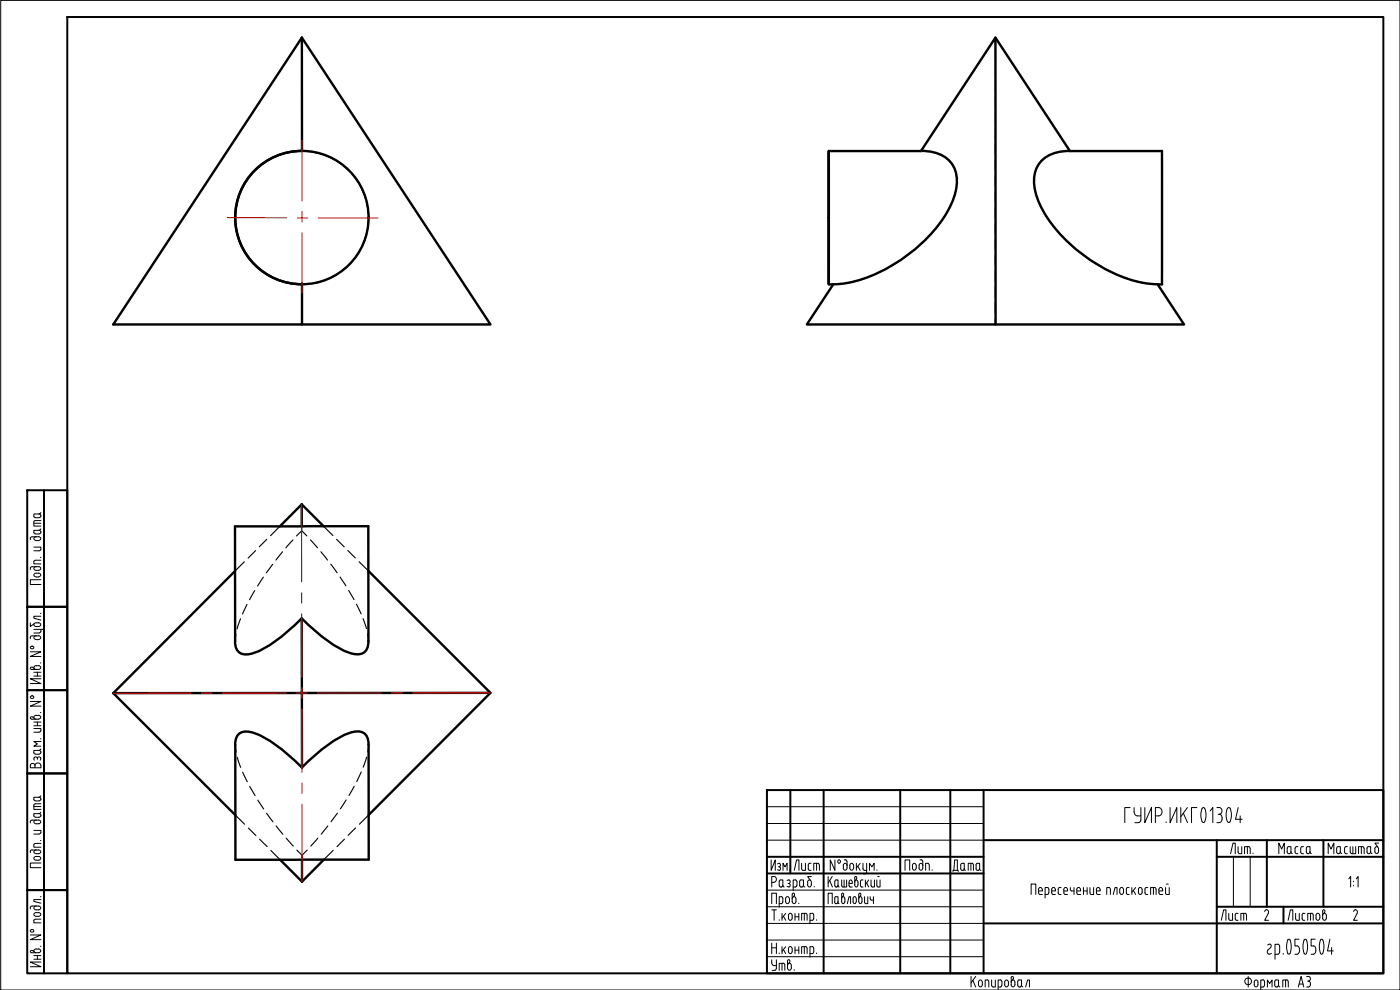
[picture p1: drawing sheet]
<svg xmlns="http://www.w3.org/2000/svg" width="420mm" height="297mm" viewBox="0 0 420 297" stroke-linecap="round" stroke-linejoin="round" font-family="sans-serif">
<defs><g id="words">
<text font-size="7.1" x="285" y="262.8">Дата</text>
<g font-size="6.6">
<text x="382.8" y="257.5">Масса</text>
<text x="397.6" y="257.5">Масштаб</text>
<text x="237.4" y="262.5">Лист</text>
<text x="365.5" y="277.3">Лист</text>
<text x="388.8" y="297.4">A3</text>
</g>
</g></defs>
<g fill="none" stroke="#000" stroke-width=".72">
<path d="M90.6 11.3l-56.6 86.1h56.6v-12.1a20 20 0 0 1-20-20 20 20 0 0 1 20-20M90.6 11.3l56.6 86.1h-56.6M90.6 11.3v34M298.7 11.3l22.4 34M248.7 45.3v40zM248.8 45.3h27.6l22.3-34 .1 86.1h-56.7l8-12.1M276.4 45.3a10 10 0 0 1 10.3 5.8 15.5 15.5 0 0 1-2.3 12.4 47.6 47.6 0 0 1-30.9 21.5l-3.5 .3M321.1 45.3a9.9 9.9 0 0 0-10.3 5.8 15.5 15.5 0 0 0 2.4 12.4 47.6 47.6 0 0 0 30.8 21.5l3.4 .3M321.1 45.3h27.6v40h-1.3l7.9 12.1h-56.5M248.8 85.3h1.3M90.6 151.3v6.6M90.6 151.3l-6.6 6.6"/>
<path d="M90.6 151.3l6.5 6.6M70.5 171.4l-36.5 36.6M110.6 171.3l36.6 36.6-36.5 36.6M90.5 185.5a44.2 44.2 0 0 1-14.1 10.4 4.2 4.2 0 0 1-5.1-.7l-.7-1.7-.1-1.1M90.6 185.6v22.3l-56.6 .1M90.6 185.5a44.2 44.2 0 0 0 14.1 10.3 4.2 4.2 0 0 0 5.2-.6l.3-.8 .4-2-.1-34.5h-40l.1 34.5M34 208l36.6 36.5M147.2 207.9h-56.6v22.4a44.2 44.2 0 0 1 14.1-10.3 4.2 4.2 0 0 1 5.2 .6l.6 1.7 .1 1.1M110.6 223.4l.1 34.5-21.9 .1h-18.1l-.1-34.5a3.4 3.4 0 0 1 4.7-3.8 30.4 30.4 0 0 1 11.7 7.2l3.6 3.4M84.1 258l6.5 6.5M90.6 257.9v6.6M97.2 257.9l-6.6 6.6"/>
<circle cx="90.6" cy="65.3" r="20"/>
</g>
<g fill="none" stroke="#000" stroke-width=".34">
<path d="M90.6 19.6v3.2M90.6 14.8v3.2M90.6 11.3v1.9M298.7 11.3v1.7M298.7 14.6v3.2M298.7 19.4v3.1M90.6 38.6v3.2M90.6 33.9v3.1M90.6 29.1v3.2M90.6 24.3v3.2M298.7 24.2v3.1M298.7 28.9v3.2"/>
<path d="M298.7 33.7v3.2M298.7 38.4v3.2M72.1 57.5l-1 3M72.5 56.9l-1.1 2.9M74.5 53.3l-1.6 2.7M75 52.8l-1.8 2.6M77.9 49.9l-2.3 2.2M78.4 49.5l-2.4 2.1M82 47.3l-2.8 1.6M82.4 47.1l-2.7 1.5M86.5 45.7l-3.1 .9M87 45.7l-3.1 .8"/>
<path d="M90.6 43.4v1.9M90.6 45.3l2 .2h-4M91.4 45.4l-3.3 .1M93 45.5l3.1 .6M97.3 46.5l-3.1-.8 3 .8M97.6 46.6l2.9 1.4M98.8 47.1l2.7 1.5M101.9 48.9l2.5 2M102.8 49.5l2.4 2.1-2.4-2.1M105.5 52.1l1.9 2.5M108 55.4l-1.8-2.6 1.8 2.7M108.2 56l1.3 3"/>
<path d="M108.7 56.9l1.1 2.9M276.4 45.3l2.1 .2M280 45.7l3 1.1M284.3 47.7l.9 .9 1.1 1.6M286.8 51.7l.3 3.1M287 56.4l-.9 3.1M298.7 43.2v3.2M298.7 47.9v3.2M298.7 52.7v3.2M298.7 57.5v3.2M310.5 56.5l.8 3M310.6 51.7l-.3 3.1"/>
<path d="M313.1 47.7l-.8 .9-1.1 1.6M317.4 45.7l-2.9 1.1M321.1 45.3l-2.1 .2M348.7 59v3.1M348.7 54.2v3.2M348.7 49.4v3.2M348.7 45.3v2.6M70.6 66.1l.4 3.1M70.6 66.9l.5 3.2M70.8 62.1l-.3 3.2M71 61.4l-.4 3.1M71.3 70.8l1.1 3"/>
<path d="M71.6 71.6l1.2 3M73.2 75.2l1.7 2.6M73.6 76l1.9 2.6M76 79l2.3 2.2M76.7 79.7l2.5 2.1M105.5 78.6l-2.3 2.2M106.3 77.8l1.7-2.6-1.8 2.6M108.2 74.7l-1.7 2.7M108.8 73.8l1.1-3-1.2 3M109.9 70.1l-1 3.1M109.9 60.6l.5 3.1M110.2 61.4l.4 3.1z"/>
<path d="M110.5 65.3l-.2 3.3M110.6 66.1l-.4 3.1zM269.7 78.4l-2.7 1.6M273.6 75.6l-2.5 1.9M277.2 72.5l-2.4 2.1M280.5 69l-2.2 2.3M283.3 65.1l-1.8 2.7M285.6 61l-1.5 2.8M298.7 62.3v3.1M298.7 67v3.2M298.7 71.8v3.2M298.7 76.6v3.1"/>
<path d="M311.9 61l1.4 2.8M314.2 65.2l1.8 2.6M317 69l2.2 2.3M320.3 72.5l2.3 2.1M323.9 75.6l2.5 1.9M327.7 78.4l2.7 1.6M348.7 78v3.2M348.7 73.3v3.1M348.7 68.5v3.2M348.7 63.7v3.2M79.6 82.1l2.8 1.5M80.5 82.6l2.9 1.4"/>
<path d="M83.9 84.2l3.1 .8M85 84.5l3.1 .7M88.5 85.2l2.1 .1v2.9M90.6 94.5v2.9M90.6 89.7v3.2M92.6 85.2l-2 .1M92.7 85.2l-2.1 .1M92.9 85.2l-3.2 .1M97.2 84.2l-3.1 .8M97.3 84.2l-3.1 .8M97.6 84l-3.1 .9M101.6 82.1l-2.8 1.5 2.7-1.5"/>
<path d="M101.9 81.8l-2.8 1.6M102.8 81.1l2.4-2.1-2.3 2.2M252.2 85.2l-2.1 .1M256.8 84.4l-3.1 .6M261.4 82.8l-3 1.1M265.6 80.8l-2.8 1.4M298.7 81.3v3.2M298.7 86.1v3.2M298.7 90.8v3.2M298.7 95.6v1.8M331.8 80.8l2.8 1.4M336.1 82.8l3 1.1"/>
<path d="M340.6 84.4l3.1 .6M345.3 85.2l2.1 .1M348.7 82.8v2.5M84 157.9l-2.8 2.8M90.6 157.9v1.3l-1.6 1.6M90.6 159.2l1.5 1.6M97.1 157.9l2.8 2.8M73.3 168.6l-2.8 2.8M76.5 177.2l-1.6 2.7M76.7 165.2l-2.2 2.3M79 173.2l-1.7 2.6M80.1 161.8l-2.3 2.3"/>
<path d="M81.8 169.3l-1.9 2.6M84.8 165.6l-2 2.4M87.9 162l-2.1 2.4M93.2 162l2.1 2.4M96.3 165.6l2 2.4M99.3 169.3l1.9 2.6M101 161.8l2.3 2.3M102.1 173.1l1.7 2.7M104.4 165.2l2.2 2.2M104.6 177.2l1.7 2.7M107.8 168.6l2.8 2.7M70.8 190.2l-.2 2.2"/>
<path d="M72.2 185.7l-1 3M74.1 181.3l-1.3 2.9M107 181.3l1.4 2.9M109 185.6l1 3M110.4 190.2l.2 2.2M70.6 223.5l.2 2.2M71.2 227.2l1 3M72.8 231.7l1.4 2.9M74.9 236l1.6 2.7M106.3 235.9l-1.6 2.8M108.4 231.6l-1.3 2.9M110 227.2l-1 3"/>
<path d="M110.6 223.4l-.2 2.2M70.6 244.5l2.8 2.8M74.5 248.4l2.3 2.3M77.4 240.1l1.7 2.6M77.9 251.8l2.3 2.2M80 244l1.9 2.6M81.3 255.2l2.8 2.8M82.9 247.8l2 2.5M85.9 251.5l2.1 2.4M90.6 256.6v1.3M92.2 255l-1.6 1.6-1.5-1.6M95.4 251.5l-2.1 2.4"/>
<path d="M98.4 247.8l-2 2.5M100 255.1l-2.8 2.8M101.3 244l-1.9 2.5M103.4 251.8l-2.3 2.2M103.9 240l-1.7 2.7M106.7 248.4l-2.2 2.2M110.7 244.5l-2.8 2.8"/>
</g>
<g fill="#000">
<circle cx="90.6" cy="45.3" r=".17"/>
<circle cx="90.6" cy="45.3" r=".36"/>
<circle cx="90.6" cy="85.3" r=".17"/>
<circle cx="90.6" cy="85.3" r=".36"/>
</g>
<g fill="none" stroke="#000" stroke-width=".59">
<path d="M20.2 5.1h395v286.9h-395zM8.2 147.1h5v35h-5zM13.2 147.1h7v35h-7zM8.2 182.1h5v25h-5zM13.2 182.1h7v25h-7zM8.2 207.1h5v25h-5zM13.2 207.1h7v25h-7zM8.2 232.1h5v35h-5zM13.2 232.1h7v35h-7zM230.2 237.1h185v54.9h-185zM237.2 237.1v25M247.2 237.1v54.9"/>
<path d="M270.2 237.1v54.9M285.2 237.1v54.9M295.2 237.1v54.9M230.2 257.1h65M295.2 252.1h120M365.2 252.1v39.9M365.2 257.1h50M380.2 252.1v20M397.2 252.1v20M8.2 267.1h5v24.9h-5zM13.2 267.1h7v24.9h-7zM230.2 262.1h65"/>
<path d="M295.2 277.1h120M365.2 272.1h50M385.2 272.1v5"/>
</g>
<g fill="none" stroke="#000" stroke-width=".3">
<path d="M.2 .1h420v296.9h-420zM10.2 157h2.1M10.7 156.2l-.5 .4v1.2h2.1M10.7 156.2h1.6M10.7 155.3h1M11.7 154.2l.5 .4M11.7 154.2h-1.5v.9l.5 .2M12.2 158.7l-.5 .4M12.2 159.5l-.5-.4h-1.5v.9l.5 .2M12.2 159.8l-.2 .3-1.3 .1M12.2 153.8l-.5 .4M12.2 154.9l-.5 .4"/>
<path d="M12.3 154.6v.3M12.3 159.5v.3M9.6 170l-.4 .2-.1 .7M9.6 161.1l-.4 .2-.1 .6M9.7 161.1h1.9M10.2 164.2h2.1v.7M10.7 168.1l-.5 .2v.9h2.1M10.7 168.1h1.6M10.9 173.1a.58 .58 0 0 1-.7-.6 .58 .58 0 0 1 .7-.6l.7 .1a.56 .56 0 0 1 .6 .5 .56 .56 0 0 1-.7 .6M10.9 170a.58 .58 0 0 0-.7 .6 .58 .58 0 0 0 .7 .5h.7a.58 .58 0 0 0 .6-.5 .58 .58 0 0 0-.7-.6h-1.8M10.9 161a.58 .58 0 0 0-.7 .6 .58 .58 0 0 0 .7 .6M10.9 173.1h.7"/>
<path d="M10.9 162.2h.7M11.5 161a.58 .58 0 0 1 .7 .6 .58 .58 0 0 1-.7 .6M12.1 167.2h.2M12.2 164.9l-.5 .4h-1.5M12.3 173.9h-3.2v1.5h3.2M9.1 186.9v1.1l1.1-.9M9.1 195.6h3.2l-3.2 1.4h3.2M9.6 190.8l-.4 .2-.1 .6M9.7 190.8h1.9M10.2 188.8h2.6l.5 .4M10.2 189.9h1.5M10.9 190.7a.58 .58 0 0 0-.7 .6 .58 .58 0 0 0 .7 .6"/>
<path d="M10.9 186.8a.58 .58 0 0 0-.7 .6 .58 .58 0 0 0 .7 .6h.7a.58 .58 0 0 0 .6-.6 .58 .58 0 0 0-.7-.6M10.9 191.9h.7M10.9 186.9h.7M11.5 190.7a.58 .58 0 0 1 .7 .6 .58 .58 0 0 1-.7 .6M12.1 184.1h.2M12.1 198.9h.2M12.2 189.5l-.5 .4M12.3 184.9h-2.1v.6l2.1 .5M12.3 188.8v.7M13.3 189.3v.5M9.1 210.5h3.2l-3.2 1.4h3.2M10.2 218.6h2.1v.7"/>
<path d="M10.2 217.7h2.1M10.2 216.6h2.1M10.2 202.8h2.1M10.2 201.7h2.1M10.3 215.5l-.4-.4a.39 .39 0 0 0-.7 .1 .39 .39 0 0 0 .3 .6M10.3 200.6l-.4-.4a.39 .39 0 0 0-.7 .1 .39 .39 0 0 0 .3 .6M10.9 214.6a.58 .58 0 0 0-.7 .6 .58 .58 0 0 0 .7 .6M10.9 200.9a.58 .58 0 0 1-.7-.6 .58 .58 0 0 1 .7-.6l.7 .1a.56 .56 0 0 1 .6 .5 .56 .56 0 0 1-.7 .6h-1.9M10.9 214.7h.7M11.2 201.7v1.1M11.2 216.6v1.1M11.5 214.6a.58 .58 0 0 1 .7 .6 .58 .58 0 0 1-.7 .6h-1.9"/>
<path d="M12.1 213.8h.2M12.2 219.3l-.2 .3-1.8 .1M12.3 203.7h-3.2l3.2 1.4h-3.2M9.1 229.6v.8h3.2v-.8M9.1 229.6a.71 .71 0 0 1 .7-.5 .71 .71 0 0 1 .7 .5 .89 .89 0 0 1 .9-.7 .89 .89 0 0 1 .8 .7M10.2 227.5l.5-.4 .5 .4M10.2 225.9l.5 .4M10.2 227.5l.1 .6M10.5 229.6v.8M11.2 227.5l.5-.4 .5 .4M11.2 227.5v.3M11.7 239.2l.5 .4"/>
<path d="M11.7 239.2h-1.5v.9l.5 .2M12.1 221.7h.2M12.2 227.5l-.1 .6M12.2 224.7l-.5 .4M12.2 225.6l-.5-.4h-1.5v.7M12.2 225.9l-.2 .3-1.3 .1M12.2 238.8l-.5 .4M12.2 239.9l-.5 .4M12.3 222.5h-2.1l1 .7-1 .7h2.1M12.3 225.6v.3M12.3 239.6v.3M9.6 255l-.4 .2-.1 .6"/>
<path d="M9.6 246.1l-.4 .2-.1 .6M9.7 246.1h1.9M10.2 244.8l.5 .4M10.2 249.2h2.1v.6M10.2 250.3h1.5M10.2 242h2.1M10.4 257.1l1.1-.2a.58 .58 0 0 1 .7 .6 .58 .58 0 0 1-.6 .6l-1.2-.2-.2-.4zM10.7 253.1l-.5 .2v.9h2.1M10.7 241.2l-.5 .4v1.3h2.1M10.7 253.1h1.6M10.7 241.2h1.6M10.7 240.3h1"/>
<path d="M10.9 255a.58 .58 0 0 0-.7 .6 .58 .58 0 0 0 .7 .5h.7a.58 .58 0 0 0 .6-.5 .58 .58 0 0 0-.7-.6h-1.8M10.9 246a.58 .58 0 0 0-.7 .6 .58 .58 0 0 0 .7 .6h.7a.58 .58 0 0 0 .6-.6 .58 .58 0 0 0-.7-.6M12.1 252.2h.2M12.2 249.8l-.5 .4M12.2 243.7l-.5 .4M12.2 244.5l-.5-.4h-1.5v.7M12.2 244.8l-.2 .3-1.3 .1M12.3 258.9h-3.2v1.4h3.2M12.3 244.5v.3M230.2 242h65M230.2 252.1h65M230.2 247.1h65"/>
<path d="M231.4 258v3.1l1.3-3.1v3.1M233.3 259.2a.54 .54 0 0 1 .9 .1 .54 .54 0 0 1-.3 .8M250.6 258v3.1l-1.4-3.1v3.1M253.1 259.7a.58 .58 0 0 1 .5-.7 .58 .58 0 0 1 .6 .7M253.1 259.7v.7M253.4 258h.4M253.8 258l.4 .5M254.2 258.5v1.9a.58 .58 0 0 1-.6 .7 .58 .58 0 0 1-.5-.7M256.2 259.7a.58 .58 0 0 0-.6-.7 .58 .58 0 0 0-.6 .7l.1 .7a.56 .56 0 0 0 .5 .7 .56 .56 0 0 0 .6-.7M256.2 259.7v.7M257 259v2.1M257.4 259.9l.7 1.2"/>
<path d="M258.1 259l-1.1 1.4M259 259v1.6l.4 .5M260.1 259v2.6M273.8 259.7a.58 .58 0 0 1 .6-.7 .58 .58 0 0 1 .6 .7v.7a.6 .6 0 0 1-.6 .7 .6 .6 0 0 1-.6-.7M273.9 259.7v.7M275.8 259.7a.58 .58 0 0 1 .6-.7 .58 .58 0 0 1 .5 .7M275.8 259.7v.7M276.1 258h.4M276.5 258l.4 .5M276.9 258.5v1.9a.58 .58 0 0 1-.5 .7 .58 .58 0 0 1-.6-.7M278.4 259l.4 .6M278.5 259h-.7v2.1"/>
<path d="M278.9 259.6v1.5M339.2 242.3h-1.6v4.5M340.4 242.3a2.41 2.41 0 0 0 .4 2.3l.6 .2h1M340.6 246.8h1.2M342.3 246l-.1 .6-.5 .2M342.4 242.3v3.8M343.6 242.3v4.5l2-4.5v4.5M346.8 244.8h.9a1.28 1.28 0 0 0 1-1.2 1.28 1.28 0 0 0-.9-1.3h-1v4.5M350 246.6v.2M351.2 242.3v4.5l2-4.5v4.5M354.4 242.3v4.5M355.1 244l1.3 2.8"/>
<path d="M356.4 242.3l-2 2.8M359.2 242.3h-1.6v4.5M360.8 242.6l.4-.3 .4 .3M360.8 242.5a4.6 4.6 0 0 0 .2 4.3h.2a3.3 3.3 0 0 0 .5-3.7l-.2-.6M363.2 243.3l.8-1v4.5M365.2 242.3h.8a1.02 1.02 0 0 1 .7 1 1.02 1.02 0 0 1-.7 1 .91 .91 0 0 1 .7 1M365.2 246.8h.8M365.6 244.3h.4M366.7 245.8a.91 .91 0 0 1-.7 1M366.8 245.3v.5M368.4 242.5a4.4 4.4 0 0 0 .2 4.3l.6-.3M368.4 242.6l.4-.3 .4 .3"/>
<path d="M369.2 242.5l.4 1.7-.4 2.3M369.3 256.1l.7-3.1h.7v3.1M370.2 257.1v15M371.6 255.6l.4 .5M371.6 254v1.6M371.6 242.3l-.8 3.5h2M372.2 244.8v2M372.7 254v2.1h-.7M374.4 254v2.1M375.2 254.6l-.4-.6h-1.3v2.1M375.2 254.6v1.5M375.2 257.1v15"/>
<path d="M376 256v.1M9.6 271.9l-.4 .1-.1 .7M9.7 271.9h1.8a.58 .58 0 0 1 .7 .5 .58 .58 0 0 1-.6 .6h-.7a.58 .58 0 0 1-.7-.6 .58 .58 0 0 1 .7-.5M10.7 275.8l-.5 .2v.9h2.1M10.7 275.8h1.6M10.9 273.8a.58 .58 0 0 0-.7 .6 .58 .58 0 0 0 .7 .5h.7a.58 .58 0 0 0 .6-.5 .58 .58 0 0 0-.7-.6M10.9 273.8h.7M12.1 269.1h.2M12.3 269.9h-2.1v.6l2.1 .5M230.2 277.1h65M230.2 272.1h65M230.2 267.1h65"/>
<path d="M231.6 271.1v-3.1h1.4v3.1M231.6 273h1.4M231.6 264.7h.7M232.3 263a.89 .89 0 0 1 .7 .8 .89 .89 0 0 1-.7 .9M232.3 263h-.7v3.1M232.3 273v3.1M233.3 260.9l.5 .2M233.6 260.1h.3M233.8 271.1h.7l.4-.2v-1.4l-.2-.4h-.9v3.1M233.8 276v.1M233.9 260.1l.3 .5-.3 .5M234 264.1l1-.1v1.6l-.5 .5a.51 .51 0 0 1-.7-.5z"/>
<path d="M234.7 274.1v2M235 265.6l.4 .5M235 261.1v-2.1l.6 1.1 .6-1.1v2.1M235.1 274.9l.7 1.2M235.8 269.7a.58 .58 0 0 1 .5-.7 .58 .58 0 0 1 .6 .7M235.8 270.4a.58 .58 0 0 0 .5 .7 .58 .58 0 0 0 .6-.7M235.8 269.7v.8M235.8 274.1l-1.1 1.3M236.2 265.9l.6 .2M236.5 265.1h.3M236.6 274.7a.58 .58 0 0 1 .6-.7 .58 .58 0 0 1 .5 .7M236.6 274.7v.7"/>
<path d="M236.7 264l.5 .5-.5 .6 .4 .2v.6l-.4 .2M236.9 269.7v.8M237.7 269.7a.58 .58 0 0 1 .6-.7 .58 .58 0 0 1 .6 .7v.8M237.7 270.4a.58 .58 0 0 0 .6 .7 .58 .58 0 0 0 .6-.7M237.7 268.4v2.1M237.7 268.4a.38 .38 0 0 1 .5-.4 .38 .38 0 0 1 .2 .6l-.4 .6M237.7 274.7v.7a.58 .58 0 0 1-.5 .7 .58 .58 0 0 1-.6-.7M238.6 274.1v2M238.6 275.1h1.1M238.8 264h-.8v3.2M239.1 265.6l-.2 .5h-.9M239.2 264.6v1"/>
<path d="M239.7 271v.1M239.7 274.1v2M240 264.6l.2 1.5h.7l.2-.5M240.4 264h.7v1.6l.4 .5M241.4 274.1v2M241.8 274l.4 .5M241.8 274.1h-1.2v2M242.2 274.6v1.5M242.4 264.7v.8M243.5 264.7v.7a.58 .58 0 0 1-.6 .7 .58 .58 0 0 1-.5-.7M243.8 274l.4 .5M243.8 274.1h-.7v3.1"/>
<path d="M244.2 275.6l-.2 .5h-.9M244.2 274.6v1M244.3 266v.1M245 276v.1M248.5 271.1v-3.1h1.3v3.1M248.5 263v3.1M249 264.2l.8 1.9M249.8 263l-1.3 1.9M250.7 264.1l.8-.1v1.6l-.4 .5-.5-.2zM250.8 269l-.3 .5v1.4l.3 .2M250.9 269.1h.6v1.5M251.5 270.6l.3 .5"/>
<path d="M251.5 270.6l-.2 .5h-.4M251.5 265.6l.4 .5M252.6 269.7a.52 .52 0 0 1 .4-.7 .52 .52 0 0 1 .5 .7M252.6 270.4a.52 .52 0 0 0 .4 .7 .52 .52 0 0 0 .5-.7M252.6 268.4l.1-.3 .4-.1v.7M252.6 264v1.6l.4 .5h1.1v-2.1M252.6 268.4v2.1M253.1 268.7l-.3 .5M253.3 264v2.1M253.6 269.7v.8M254.3 271.1l.5-2h.5v2M254.8 264.7l.2 1.4h.8"/>
<path d="M254.8 264.7a.52 .52 0 0 1 .5-.7 .52 .52 0 0 1 .5 .7M255.8 264.7v.4h-1M256 270.4a.52 .52 0 0 0 .5 .7 .52 .52 0 0 0 .5-.7M256 270.5v-.8a.52 .52 0 0 1 .5-.7 .52 .52 0 0 1 .5 .7v.8M256.5 264.7a.52 .52 0 0 1 .5-.7 .52 .52 0 0 1 .5 .7M256.8 264.2l.3-.6-.2-.6-.4 .2v2.2a.52 .52 0 0 0 .5 .7 .52 .52 0 0 0 .5-.7v-.7M257.7 269.7a.52 .52 0 0 1 .5-.7 .52 .52 0 0 1 .5 .7v.8M257.7 270.4a.52 .52 0 0 0 .5 .7 .52 .52 0 0 0 .5-.7M257.7 268.4v2.1M257.7 268.4l.3-.4 .3 .2v.4l-.4 .6M259 264l-.6 .1-.2 .4 .1 1.4 .7 .2M259.1 262.2h.6"/>
<path d="M259.4 261.1h.7M259.5 269.1v1.5l.3 .5h.6v-2M259.7 264v2.1M260.1 261.6l-.4 .6M260.1 264.9l.6 1.2M260.7 264l-1 1.5M260.9 261.1v-2.1l.8 1.1 .6-1.1v2.1M261.2 269.1l.1 .9 .8 .1M261.4 264v1.6l.4 .5h.6v-2.1M262.1 269.1v2M263.1 264v1.6l.4 .5h.6v-2.1M263.2 261v.1"/>
<path d="M263.4 263h.5M271.6 261.1v-3.1h1.4v3.1M279.7 261v.1M309.5 268.4v-3.2h1.4v3.2M312.8 267a.57 .57 0 0 0-.6-.7 .57 .57 0 0 0-.5 .7l.2 1.3 .9 .1M312.8 267v.3h-1.1M314.7 266.8l-.2-.5h-.9v3.1M314.7 267.9l-.2 .4-.9 .1M314.8 266.8v1.1M315.6 267a.65 .65 0 0 1 .8-.7 .65 .65 0 0 1 .3 1h-1.1M315.6 267l.1 1.1 .3 .3M316.1 268.4h.6"/>
<path d="M318 266.3l-.4 .5v1.3l.4 .3M318 268.4h.4M318 266.3h.4M319.3 267.3h1.1a.64 .64 0 0 0-.2-.9 .64 .64 0 0 0-.9 .3v1.4l.4 .3h.7M321.2 266.3l.2 .9 .9 .1M322.3 266.3v2.1M324.3 267a.57 .57 0 0 0-.6-.7 .57 .57 0 0 0-.5 .7l.2 1.3 .9 .1M324.3 267v.3h-1.1M325.2 267.3h1.1M325.2 266.3v2.1M326.3 266.3v2.1M327.1 266.3v1.6l.4 .5h.7v-2.1"/>
<path d="M329 267a.58 .58 0 0 1 .6-.7 .58 .58 0 0 1 .6 .7M329.1 267l.2 1.3 .9 .1M330.2 267v.3h-1.1M333.2 266.8l-.2-.5h-.9v2.1M333.2 266.8v1.6M334.1 268.4l.5-2.1h.6v2.1M336.2 266.5l.4-.2a1.29 1.29 0 0 1 .2 2h-.4l-.3-.3zM338.9 266.3h-.7l-.2 .5 .1 1.3 .8 .3M339.7 266.3v2.1M340.1 267.2l.7 1.2M340.8 266.3l-1.1 1.4M341.6 267a.58 .58 0 0 1 .6-.7 .58 .58 0 0 1 .6 .7v.7a.58 .58 0 0 1-.6 .7 .58 .58 0 0 1-.6-.7"/>
<path d="M341.7 267v.7M344 266.3l-.4 .5 .1 1.3 .3 .3M344 268.4h.5M344 266.3h.5M345.3 268.4v-2.1h1.4l.3 2.1M346.2 266.3v2.1M347.8 267a.58 .58 0 0 1 .5-.7 .58 .58 0 0 1 .6 .7M347.8 267l.2 1.3 1 .1M349 267v.3h-1.2M349.8 266.3v1.6l.4 .5h.7v-2.1M350.1 265.2h.5M379.5 273.5a.63 .63 0 0 1 .9-.5 .63 .63 0 0 1 .2 1"/>
<path d="M380.6 274.1l-1 2h1.1M386.6 276.1l.7-3.1h.7v3.1M388.8 274.1v1.5M389.9 274.1v2h-.9l-.2-.5M390.8 275.6l.2 .5h.6M391.2 274l-.4 .3v1.3M391.2 274.1h.4M393.3 274.1v2M393.7 274l.4 .5M393.7 274.1h-1.2v2M394.1 274.6v1.5M394.9 274.7a.58 .58 0 0 1 .6-.7 .58 .58 0 0 1 .6 .7"/>
<path d="M395 274.7l-.1 .7a.58 .58 0 0 0 .6 .7 .58 .58 0 0 0 .6-.7M396.1 274.7v.7M396.9 274.7a.58 .58 0 0 1 .6-.7 .58 .58 0 0 1 .6 .7M396.9 273.4a.38 .38 0 0 1 .5-.4 .38 .38 0 0 1 .2 .5l-.1 .2M397 273.4v2M397.6 273.8l-.4 .4M398.1 274.7v.7a.58 .58 0 0 1-.6 .7 .58 .58 0 0 1-.6-.7M404.8 263.7l.5-.7v3.1M406.2 264.4v.2M406.2 265.6v.2M406.3 273.5a.61 .61 0 0 1 .8-.5 .61 .61 0 0 1 .2 1M407 263.7l.6-.7v3.1"/>
<path d="M407.3 274.1l-1.1 2h1.2M9.1 280.5h3.2l-3.2 1.4h3.2M9.6 285.9h1.9a.56 .56 0 0 0 .7-.6 .56 .56 0 0 0-.6-.5l-.7-.1a.58 .58 0 0 0-.7 .6 .58 .58 0 0 0 .7 .6M10.2 287.8h2.1M10.2 286.7h2.1M10.3 285.6l-.4-.4a.39 .39 0 0 0-.7 .1 .39 .39 0 0 0 .3 .6M11.2 286.7v1.1M12.1 283.9h.2M12.3 288.7h-3.2l3.2 1.4h-3.2M230.2 287h65M230.2 282.1h65M231.6 288v.8a.8 .8 0 0 0 .7 .9"/>
<path d="M231.6 283v3.1M231.6 284.4h1.4M231.7 291.2h.9M232.3 289.7h.7M233 290.6l-.4 .5M233 283v3.1M233 288v2.6M233.8 285.9v.2M234.7 284v2.1M234.7 289v2.2M235.1 289l.3 .3 .1 1.9M235.1 289h-1.3v2.2"/>
<path d="M235.1 284.9l.7 1.2M235.8 284l-1.1 1.4M236.6 284.7a.58 .58 0 0 1 .6-.7 .58 .58 0 0 1 .5 .7v.7a.58 .58 0 0 1-.5 .7 .58 .58 0 0 1-.6-.7M236.6 284.7v.7M237 288.7a.39 .39 0 0 0-.1-.7 .39 .39 0 0 0-.6 .4v2a.58 .58 0 0 0 .6 .7 .58 .58 0 0 0 .6-.7v-.7a.58 .58 0 0 0-.6-.7 .58 .58 0 0 0-.6 .7M237 288.7l-.4 .5M238.3 290.9v.3M238.6 284v2.1M238.6 285.1h1.1M239.7 284v2.1M241.4 284v2.1M241.8 284l.4 .5"/>
<path d="M241.8 284h-1.2v2.1M242.2 284.6v1.5M243.8 284l.4 .5M243.8 284h-.7v3.2M244.2 285.6l-.2 .4-.9 .1M244.2 284.6v1M245 285.9v.2M291.4 293v3.1M292 294.2l.8 1.9M292.8 293l-1.4 1.9M293.7 294.7a.58 .58 0 0 1 .5-.7 .58 .58 0 0 1 .6 .7M293.7 295.4a.58 .58 0 0 0 .5 .7 .58 .58 0 0 0 .6-.7"/>
<path d="M293.7 294.8v.6M294.8 294.8v.6M296.3 294l.4 .5M296.3 294h-.6v2.1M296.8 294.5v1.6M297.6 294l.1 1.8 .3 .3h.7v-2.1M300.2 294l.5 .5M300.3 294h-.7v3M300.7 295.6l-.2 .4-.9 .1M300.7 294.5v1.1M301.5 294.7a.58 .58 0 0 1 .6-.7 .58 .58 0 0 1 .5 .7M301.5 295.4a.58 .58 0 0 0 .6 .7 .58 .58 0 0 0 .5-.7"/>
<path d="M301.5 294.8v.6M302.6 294.8v.6M303.4 294.7a.58 .58 0 0 1 .6-.7 .58 .58 0 0 1 .6 .7M303.4 295.4a.58 .58 0 0 0 .6 .7 .58 .58 0 0 0 .6-.7M303.4 293.4a.38 .38 0 0 1 .5-.4 .38 .38 0 0 1 .2 .6l-.4 .6M303.5 293.4v2M304.6 294.8v.6M305.4 294.5l.1 1.3 .3 .3M305.8 294l-.4 .5M305.9 294h.7v1.6M305.9 296.1h.3M306.5 295.6l.4 .5"/>
<path d="M306.5 295.6l-.4 .5M307.8 296.1l.6-2.1h.5v2.1M374.4 295.4h.4M374.6 293v3.1M374.8 293.5a.97 .97 0 0 1 .8 .9 .97 .97 0 0 1-.8 1M374.8 293.5a.96 .96 0 0 0-1.2 .7 .96 .96 0 0 0 .8 1.2M376.4 294.7a.58 .58 0 0 1 .6-.7 .58 .58 0 0 1 .5 .7M376.4 295.4a.58 .58 0 0 0 .6 .7 .58 .58 0 0 0 .5-.7M376.4 294.8v.6M377.5 294.8v.6M378.4 296.1h.7M379.1 294l.4 .5"/>
<path d="M379.1 294h-.7v3M379.5 294.5l-.1 1.3-.3 .3M380.4 296.1v-2.1l.6 1.1 .8-1.1v2.1M380.4 283.5a.59 .59 0 0 1 .9-.1 .59 .59 0 0 1 0 .9M381.3 284.3l-.8 .7a.73 .73 0 0 0 0 1.1 .73 .73 0 0 0 1.1-.1M382.6 294.5v1.3l.4 .3M382.7 286.3l1-.1 .3-.4v-1.8l-.3-.7h-1v4.5M383 294l-.4 .5M383 294h.7v1.6M383 296.1h.3M383.7 295.6l-.4 .5M383.7 295.6l.4 .5"/>
<path d="M385.1 286.1v.2M385.8 294v2.1M386.2 294l.4 .5M386.2 294h-1.2v2.1M386.6 281.9l.2-.1a3.3 3.3 0 0 1 .5 3.7l-.1 .5-.4 .3a3.5 3.5 0 0 1-.5-3.7zM388.6 286.3h.7M389.3 283.8a1.14 1.14 0 0 1 .7 1.5M389.8 281.8h-1.2v2h.7M390 285.3a.89 .89 0 0 1-.7 1M391.5 281.9l.2-.1a3.3 3.3 0 0 1 .6 3.7l-.2 .5-.4 .3a3.5 3.5 0 0 1-.5-3.7zM394.2 283.8a1.09 1.09 0 0 1 .7 1.5M394.7 281.8h-1.2v2h.7"/>
<path d="M394.9 285.3a.89 .89 0 0 1-.7 1h-.7M396.4 281.9l.2-.1a3.3 3.3 0 0 1 .6 3.7l-.2 .5-.4 .3a3.5 3.5 0 0 1-.5-3.7zM399.1 281.8l-.7 3.5h1.7M399.6 284.3v2"/>
<circle cx="9.6" cy="194.3" r=".48"/>
<circle cx="9.6" cy="209.2" r=".48"/>
<circle cx="251.7" cy="258.5" r=".48"/>
<circle cx="9.6" cy="279.4" r=".48"/>
</g>
<g fill="none" stroke="#f00" stroke-width=".3">
<path d="M90.6 42.2v18.1M68.2 65.3h17.9M89.2 65.4h3.2M90.6 63.5v3.2M90.6 69.8v18.2M95.6 65.4h17.9M90.5 151.4l.1 23.2M90.6 177.8v3.2M90.6 184.1v19.1M57.2 208h-23.2M60.4 208h3.2M85.8 207.9l-19 .1"/>
<path d="M89 207.9h3.2M90.6 206.4v3.1M90.6 212.7v19.1M95.3 207.9h19.1M120.7 207.9h-3.1M123.9 207.9h23.3M90.6 234.9v3.2M90.6 241.3v23.2"/>
</g>
<use href="#words"/>
</svg>
